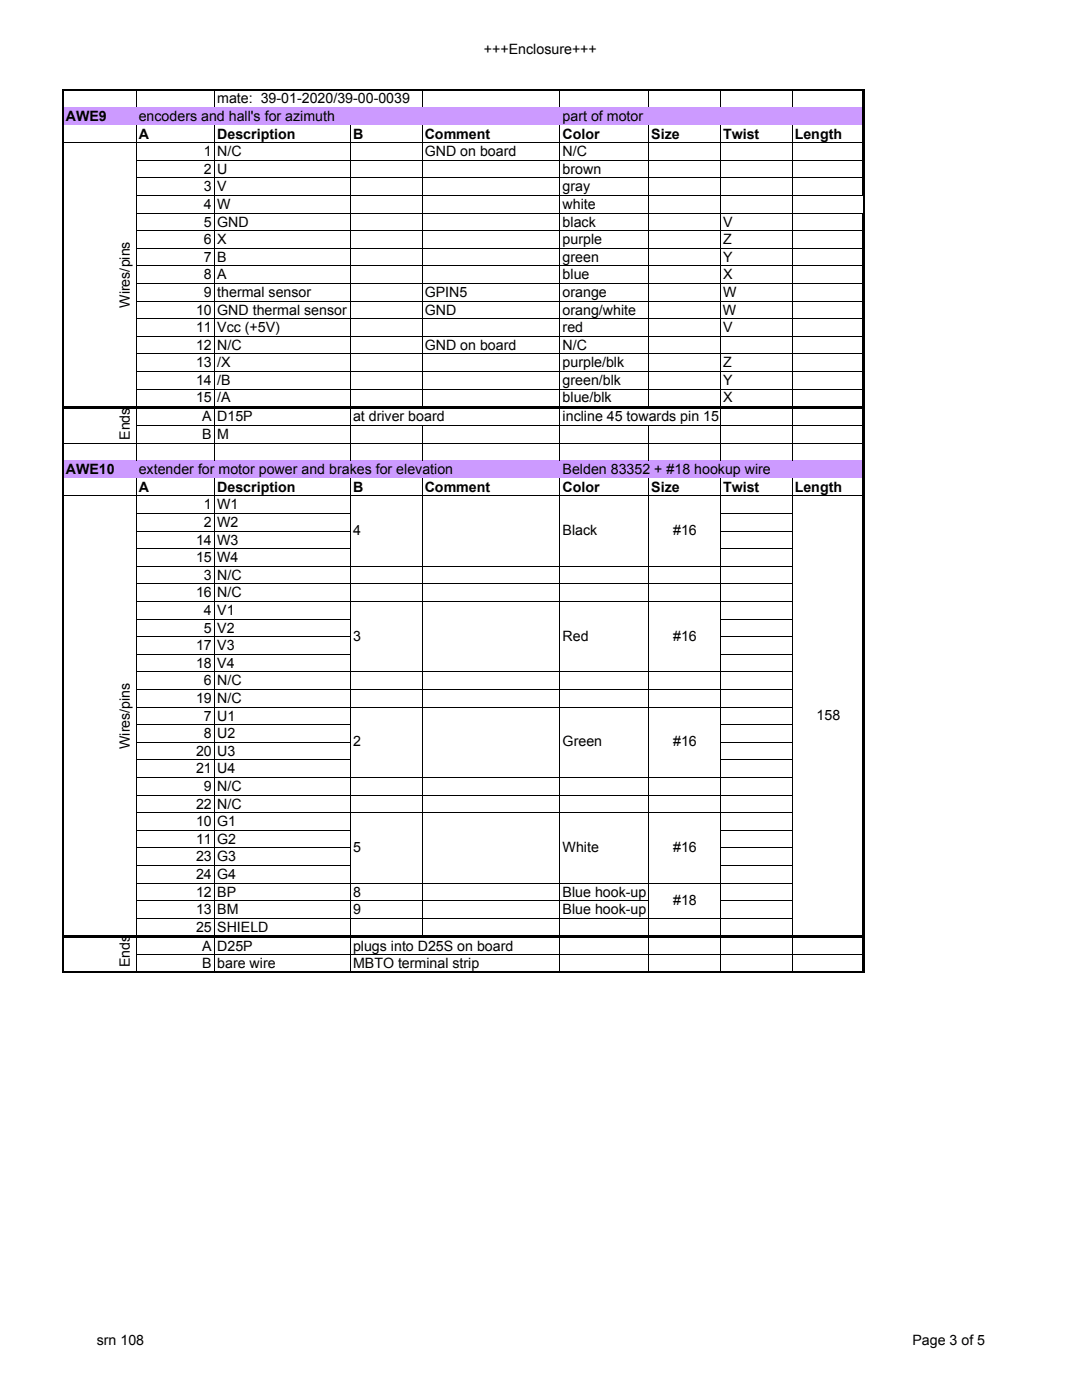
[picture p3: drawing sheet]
<svg xmlns="http://www.w3.org/2000/svg" width="216mm" height="279mm" viewBox="0 0 216 279" stroke-linecap="round" stroke-linejoin="round" font-family="sans-serif">
<defs><g id="words">
<g font-size="2.8">
<text x="96.6" y="10.8">+++Enclosure+++</text>
<text x="43.3" y="20.6">mate: 39-01-2020/39-00-0039</text>
<text x="13.1" y="24.1">AWE9</text>
<text x="27.7" y="24.1">encoders and hall's for azimuth</text>
<text x="27.7" y="27.6">A</text>
<text x="43.3" y="27.6">Description</text>
<text x="70.4" y="27.6">B</text>
<text x="84.8" y="27.6">Comment</text>
<text x="112.3" y="24.1">part of motor</text>
<text x="112.3" y="27.6">Color</text>
<text x="130" y="27.6">Size</text>
<text x="144.3" y="27.6">Twist</text>
<text x="158.6" y="27.6">Length</text>
<text x="40.7" y="31.2">1 N/C</text>
<text x="40.7" y="34.7">2 U</text>
<text x="84.8" y="31.2">GND on board</text>
<text x="112.3" y="31.2">N/C</text>
<text x="112.3" y="34.7">brown</text>
<text x="40.7" y="38.2">3 V</text>
<text x="40.7" y="41.7">4 W</text>
<text x="112.3" y="38.2">gray</text>
<text x="112.3" y="41.7">white</text>
<text x="40.7" y="45.2">5 GND</text>
<text x="112.3" y="45.2">black</text>
<text x="144.3" y="45.2">V</text>
<text x="40.7" y="48.7">6 X</text>
<text x="40.7" y="52.2">7 B</text>
<text x="112.3" y="48.7">purple</text>
<text x="112.3" y="52.2">green</text>
<text x="144.3" y="48.7">Z</text>
<text x="144.3" y="52.2">Y</text>
<text x="40.7" y="55.8">8 A</text>
<text x="40.7" y="59.3">9 thermal sensor</text>
<text x="84.7" y="59.3">GPIN5</text>
<text x="112.3" y="59.3">orange</text>
<text x="112.3" y="55.8">blue</text>
<text x="144.3" y="59.3">W</text>
<text x="144.3" y="55.8">X</text>
<text x="25.9" y="61.4" transform="rotate(-90 25.9 61.4)">Wires/pins</text>
<text x="39.1" y="62.8">10 GND thermal sensor</text>
<text x="84.7" y="62.8">GND</text>
<text x="112.3" y="62.8">orang/white</text>
<text x="144.3" y="62.8">W</text>
<text x="39.1" y="66.3">11 Vcc (+5V)</text>
<text x="39.1" y="69.8">12 N/C</text>
<text x="84.7" y="69.8">GND on board</text>
<text x="112.3" y="69.8">N/C</text>
<text x="112.3" y="66.3">red</text>
<text x="144.3" y="66.3">V</text>
<text x="39.1" y="73.3">13 /X</text>
<text x="39.1" y="76.8">14 /B</text>
<text x="112.3" y="73.3">purple/blk</text>
<text x="112.3" y="76.8">green/blk</text>
<text x="144.3" y="73.3">Z</text>
<text x="144.3" y="76.8">Y</text>
<text x="39.1" y="80.3">15 /A</text>
<text x="112.3" y="80.3">blue/blk</text>
<text x="144.3" y="80.3">X</text>
<text x="25.9" y="87.8" transform="rotate(-90 25.9 87.8)">Ends</text>
<text x="40.3" y="84.1">A D15P</text>
<text x="40.3" y="87.6">B M</text>
<text x="70.4" y="84.1">at driver board</text>
<text x="112.3" y="84.1">incline 45 towards pin 15</text>
<text x="13.1" y="94.6">AWE10</text>
<text x="27.7" y="94.6">extender for motor power and brakes for elevation</text>
<text x="112.3" y="94.6">Belden 83352 + #18 hookup wire</text>
<text x="27.7" y="98.1">A</text>
<text x="40.7" y="101.6">1 W1</text>
<text x="43.3" y="98.1">Description</text>
<text x="70.4" y="98.1">B</text>
<text x="84.8" y="98.1">Comment</text>
<text x="112.3" y="98.1">Color</text>
<text x="130" y="98.1">Size</text>
<text x="144.3" y="98.1">Twist</text>
<text x="158.6" y="98.1">Length</text>
<text x="40.7" y="105.2">2 W2</text>
<text x="70.4" y="106.8">4</text>
<text x="112.3" y="106.8">Black</text>
<text x="134.3" y="106.8">#16</text>
<text x="39.1" y="108.7">14 W3</text>
<text x="39.1" y="112.2">15 W4</text>
<text x="39.1" y="119.2">16 N/C</text>
<text x="40.7" y="115.7">3 N/C</text>
<text x="40.7" y="122.7">4 V1</text>
<text x="39.1" y="129.8">17 V3</text>
<text x="40.7" y="126.2">5 V2</text>
<text x="70.4" y="127.9">3</text>
<text x="112.3" y="127.9">Red</text>
<text x="134.3" y="127.9">#16</text>
<text x="39.1" y="133.3">18 V4</text>
<text x="40.7" y="136.8">6 N/C</text>
<text x="39.1" y="140.3">19 N/C</text>
<text x="40.7" y="143.8">7 U1</text>
<text x="162.9" y="143.7">158</text>
<text x="25.9" y="149.5" transform="rotate(-90 25.9 149.5)">Wires/pins</text>
<text x="40.7" y="147.3">8 U2</text>
<text x="70.4" y="149">2</text>
<text x="112.3" y="149">Green</text>
<text x="134.3" y="149">#16</text>
<text x="39.1" y="150.8">20 U3</text>
<text x="39.1" y="154.3">21 U4</text>
<text x="39.1" y="161.4">22 N/C</text>
<text x="40.7" y="157.9">9 N/C</text>
<text x="39.1" y="164.9">10 G1</text>
<text x="39.1" y="168.4">11 G2</text>
<text x="39.1" y="171.9">23 G3</text>
<text x="70.4" y="170.1">5</text>
<text x="112.3" y="170.1">White</text>
<text x="134.3" y="170.1">#16</text>
<text x="39.1" y="175.4">24 G4</text>
<text x="39.1" y="178.9">12 BP</text>
<text x="70.4" y="179">8</text>
<text x="112.3" y="178.9">Blue hook-up</text>
<text x="39.1" y="182.5">13 BM</text>
<text x="39.1" y="185.9">25 SHIELD</text>
<text x="70.4" y="182.5">9</text>
<text x="112.3" y="182.5">Blue hook-up</text>
<text x="134.3" y="180.6">#18</text>
<text x="40.3" y="189.7">A D25P</text>
<text x="70.4" y="189.7">plugs into D25S on board</text>
<text x="25.9" y="193" transform="rotate(-90 25.9 193)">Ends</text>
<text x="40.3" y="193.2">B bare wire</text>
<text x="70.4" y="193.2">MBTO terminal strip</text>
<text x="19.3" y="268.4">srn 108</text>
<text x="182.1" y="268.4">Page 3 of 5</text>
</g>
</g></defs>
<g fill="#cc9aff">
<path d="M12.7 21.4h159.5v3.6h-159.5z"/>
<path d="M12.7 91.9h159.5v3.6h-159.5z"/>
</g>
<g fill="none" stroke="#000" stroke-width=".2">
<path d="M27.2 18v3.4M42.8 18v3.4M84.2 18v3.4M111.7 18v3.4M129.4 18v3.4M143.7 18v3.4M158.1 18v3.4M12.7 28.5h159.4M27.2 25v56.1M27.2 32h144.9M27.2 35.5h144.9M27.2 39h144.9"/>
<path d="M42.8 25v56.1M69.9 25v56.1M84.2 25v56.1M111.7 25v56.1M129.4 25v56.1M143.7 25v56.1M158.1 25v56.1M172.4 39v3.5M27.2 42.5h144.9M27.2 46h144.9M27.2 49.6h144.9M27.2 53.1h144.9"/>
<path d="M27.2 56.6h144.9M27.2 60.1h144.9M27.2 63.6h144.9M27.2 67.1h144.9M27.2 70.6h144.9M27.2 74.1h144.9M27.2 77.7h144.9M12.7 88.4h159.4M12.7 99h159.4M27.2 81.6v10.3M27.2 95.5v91.2M27.2 84.9h144.9"/>
<path d="M42.8 81.6v10.3M42.8 95.5v91.2M69.9 81.6v10.3M69.9 95.5v91.2M84.2 84.9v7M84.2 95.5v91.2M111.7 81.6v10.3M111.7 95.5v91.2M129.4 84.9v7M129.4 95.5v91.2M143.7 81.6v10.3M143.7 95.5v91.2"/>
<path d="M158.1 81.6v10.3M158.1 95.5v91.2M27.2 102.5h42.7M27.2 106h42.7M27.2 109.5h42.7M27.2 113h130.9M27.2 116.5h130.9M143.8 102.5h14.3M143.8 106h14.3M143.8 109.5h14.3M27.2 123.5h42.7M27.2 127.1h42.7"/>
<path d="M27.2 130.6h42.7M27.2 120h130.9M27.2 134.1h130.9M27.2 137.6h130.9M143.8 123.5h14.3M143.8 127.1h14.3M143.8 130.6h14.3M27.2 144.6h42.7M27.2 148.1h42.7M27.2 151.7h42.7M27.2 141.1h130.9M27.2 155.2h130.9"/>
<path d="M27.2 158.7h130.9M143.8 144.6h14.3M143.8 148.1h14.3M143.8 151.7h14.3M27.2 165.7h42.7M27.2 169.2h42.7M27.2 172.7h42.7M27.2 179.8h102.3M27.2 162.2h130.9M27.2 176.3h130.9M143.8 165.7h14.3M143.8 169.2h14.3"/>
<path d="M143.8 172.7h14.3M143.8 179.8h14.3M12.7 194h159.4M27.2 187.2v6.9M27.2 183.3h130.9M27.2 190.5h144.9M42.8 187.2v6.9M69.9 187.2v6.9M111.7 187.2v6.9M129.4 187.2v6.9M143.7 187.2v6.9M158.1 187.2v6.9"/>
</g>
<path d="M172.3 18v21M172.3 42.5v151.6" fill="none" stroke="#000" stroke-width=".38"/>
<path d="M12.7 81.1h159.8v.5h-159.8zM12.7 186.7h159.8v.5h-159.8z" fill="#000"/>
<path d="M12.4 17.9h160.1M12.6 17.8v176.3M172.3 17.8v176.3M12.4 194h160.1" fill="none" stroke="#000" stroke-width=".25"/>
<use href="#words"/>
</svg>
